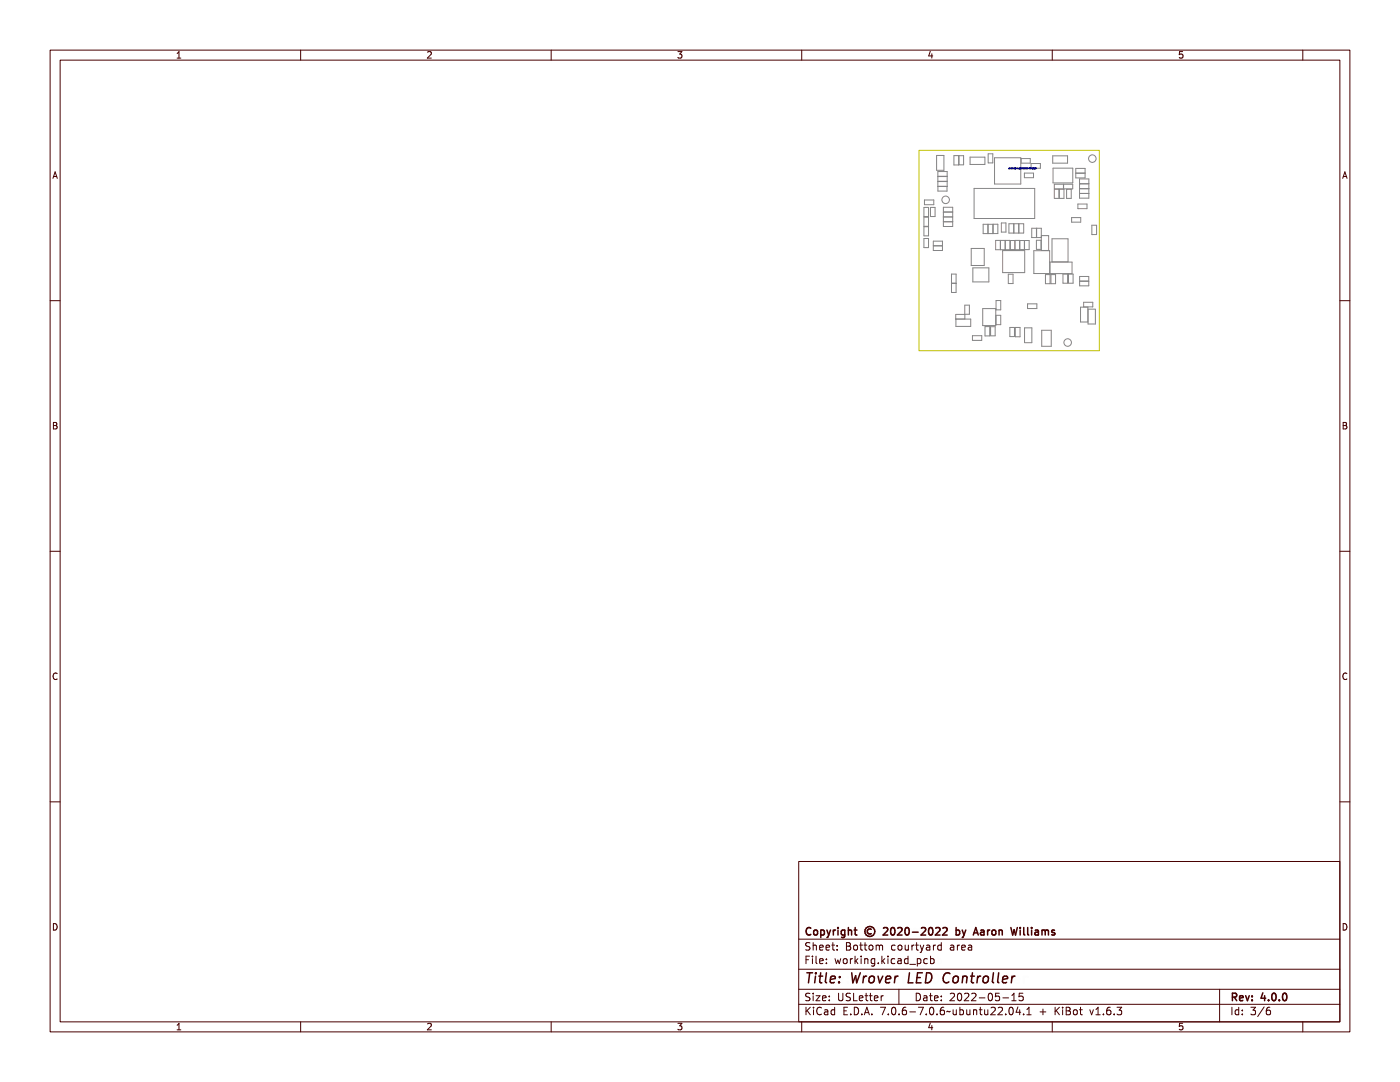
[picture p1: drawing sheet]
<svg xmlns="http://www.w3.org/2000/svg" width="279mm" height="216mm" viewBox="0 0 279 216" stroke-linecap="round" stroke-linejoin="round" font-family="sans-serif">
<defs><g id="words">
<text font-size="2.7" fill="#480000" x="160.4" y="196.2">Title: Wrover LED Controller</text>
<g font-size="2" fill="#480000">
<text x="160.4" y="186.7">Copyright © 2020-2022 by Aaron Williams</text>
<text x="160.4" y="189.7">Sheet: Bottom courtyard area</text>
<text x="160.4" y="192.3">File: working.kicad_pcb</text>
<text x="160.4" y="199.8">Size: USLetter</text>
<text x="160.4" y="202.6">KiCad E.D.A. 7.0.6-7.0.6~ubuntu22.04.1 + KiBot v1.6.3</text>
<text x="182.4" y="199.8">Date: 2022-05-15</text>
<text x="245.4" y="202.6">Id: 3/6</text>
<text x="245.4" y="199.8">Rev: 4.0.0</text>
</g>
<g font-size="1.7" fill="#480000">
<text x="35" y="11.7">1</text>
<text x="85" y="11.7">2</text>
<text x="135" y="11.7">3</text>
<text x="185" y="11.7">4</text>
<text x="235" y="11.7">5</text>
<text x="10.5" y="35.7">A</text>
<text x="267.9" y="35.7">A</text>
<text x="10.5" y="85.6">B</text>
<text x="267.9" y="85.6">B</text>
<text x="10.5" y="135.7">C</text>
<text x="267.9" y="135.7">C</text>
<text x="10.5" y="185.6">D</text>
<text x="267.9" y="185.6">D</text>
<text x="35" y="205.5">1</text>
<text x="85" y="205.5">2</text>
<text x="135" y="205.5">3</text>
<text x="185" y="205.5">4</text>
<text x="235" y="205.5">5</text>
</g>
</g></defs>
<g fill="none" stroke="#848484" stroke-width=".2">
<path d="M184.5 39.9h1.9v.9h-1.9zM186.9 31h1.5v3h-1.5zM187.2 34.2h1.8v1h-1.8zM187.2 35.2h1.8v1h-1.8zM187.2 36.2h1.8v1h-1.8zM187.2 37.2h1.8v.9h-1.8zM190.4 31.1h.9v1.8h-.9zM191.4 31.1h.9v1.8h-.9zM193.6 31.4h3v1.4h-3zM194.4 37.6h12.1v6h-12.1zM197.2 30.7h.9v1.8h-.9zM198.5 31.5h5.2v5.2h-5.2z"/>
<path d="M203.8 31.6h1.8v1h-1.8zM204.4 34.5h1.9v1h-1.9zM205.8 32.6h1.8v1h-1.8zM210.1 31.1h3v1.5h-3zM210.2 33.6h3.9v2.9h-3.9zM210.4 36.8h3.7v.9h-3.7zM210.4 37.8h.9v1.8h-.9zM211.4 37.8h.9v1.8h-.9zM212.2 36.8v.9M212.9 37.8h.9v1.8h-.9zM214.7 33.6h1.9v1.9h-1.9zM214.7 34.5h1.9"/>
<path d="M214.7 34.6h1.9M215.4 37.6h1.9M215.4 35.7h1.9v.9h-1.9zM215.4 36.7h1.9v2.8h-1.9zM215.4 38.6h1.9M184.4 41.4h.9v1.8h-.9zM184.4 43.3h.9v1.9h-.9zM184.4 45.2h.9v1.9h-.9zM184.4 47.6h.9v1.8h-.9zM185.7 41.4h.9v1.8h-.9zM186.3 48.1h1.8v1.9h-1.8zM186.3 49h1.8"/>
<path d="M188.3 43.3h1.8M188.3 41.4h1.8v3.8h-1.8zM188.3 42.3h1.8M188.3 44.2h1.8M189.9 54.7h.9v3.7h-.9zM189.9 56.5h.9M193.8 49.6h2.6v3.4h-2.6zM194.2 53.5h3.2v2.8h-3.2zM196.2 44.8h.9v1.8h-.9zM197.2 44.8h.9v1.8h-.9zM198.2 44.7h.9v1.9h-.9zM198.7 48h2.9v1.8h-2.9z"/>
<path d="M198.8 60h.9v1.8h-.9zM199.6 48v1.8M199.7 48v1.8M199.8 44.5h1v1.8h-1zM200.1 50h4.4v4.4h-4.4zM200.6 48v1.8M201.2 54.7h1v1.9h-1zM201.4 44.6h.9v1.9h-.9zM201.6 48h.9v1.8h-.9zM202.4 44.6h.9v1.9h-.9zM202.6 48h.9v1.8h-.9zM203.4 44.6h.9v1.9h-.9z"/>
<path d="M203.5 48h1.9v1.8h-1.9M204.4 48v1.8M204.5 48v1.8M206.3 50h3.2v4.6h-3.2zM206.8 47.9h1v1.9h-1zM206.8 45.5v1.9M207.8 47h1.5v3h-1.5v-4.5h-1.9v1.9h1.9M208.6 54.8h1v1.8h-1zM209.5 52.3h4.5v2.3h-4.5zM209.7 54.8h1v1.8h-1zM209.9 47.6h3.2v4.6h-3.2zM212.1 54.7h1v1.8h-1z"/>
<path d="M213.2 54.7h1v1.8h-1zM213.9 43.4h1.8v.9h-1.8zM215.1 40.7h1.8v.9h-1.8zM215.5 55.2h1.8v1.8h-1.8zM215.5 56.1h1.8M217.9 44.9h.9v1.9h-.9zM192.6 63.7l-.1-2.8h1v1.8h-2.8v1h3v1.4h-2.9v-1.4M194.1 67h1.8v.9h-1.8zM196.1 61.6h2.6v3.4h-2.6zM196.6 65.2h.9v1.8h-.9zM197.7 65.2h.9v1.8h-.9zM198.8 62.9h.9v1.9h-.9z"/>
<path d="M201.5 65.3h1v1.9h-1zM202.6 65.3h1v1.9h-1zM204.5 65.4h1.4v3h-1.4zM205.1 60.6h1.8v1h-1.8zM207.9 65.9h1.9v3.2h-1.9zM215.6 61.3h1.5v3h-1.5zM216.3 60.3h1.8v.9h-1.8zM217.1 61.7h1.5v3h-1.5z"/>
<circle cx="188.7" cy="39.9" r=".75"/>
<circle cx="218" cy="31.7" r=".75"/>
<circle cx="213.1" cy="68.4" r=".75"/>
</g>
<path d="M183.4 30h36v40h-36z" fill="none" stroke="#c2c200" stroke-width=".2"/>
<g fill="none" stroke="#000084" stroke-width=".2">
<path d="M201.3 33.6v.1zM201.3 33.6v.1M201.3 33.7h.1M201.4 33.5v.2M201.4 33.7h.1M201.4 33.6h.1M201.4 33.6v.1M201.5 33.6v.1zM201.5 33.6h-.1M201.5 33.6h.1M201.5 33.7h.1M201.5 33.6l.1 .1z"/>
<path d="M201.6 33.7h-.1M201.6 33.6h.1M201.6 33.6v.1M201.7 33.6h.1M201.7 33.6v.1M201.8 33.6v.1zM201.8 33.5h.1M201.8 33.6h.1M201.8 33.7h.1M201.8 33.6v.1M201.9 33.6v.1zM201.9 33.6h.1"/>
<path d="M201.9 33.6v.1M201.9 33.7h.1M202 33.5v.2zM202 33.6h.1M202 33.7h.1M202.1 33.6h.1M202.1 33.6l-.1 .1M202.1 33.5v.2zM202.1 33.6v.1M202.3 33.5v.2zM202.3 33.6v.1M202.3 33.6h.1"/>
<path d="M202.3 33.7h.1M202.4 33.6h.1M202.4 33.6v.1zM202.4 33.5l-.1 .2M202.5 33.5v.2zM202.5 33.6v.1M202.5 33.6h.1M202.5 33.5v.2M202.6 33.5v.2zM202.6 33.6v.1M202.6 33.7h.1M202.6 33.6h.1"/>
<path d="M202.7 33.5h.1M202.7 33.5v.2M202.7 33.6h.1M202.8 33.6h.1M202.8 33.6v.1M202.8 33.5v.2zM202.9 33.7h.1M202.9 33.5v.2l.1-.2M203 33.7h.1M203 33.7l.1-.2v.2M203.1 33.6h.1M203.2 33.5v.2z"/>
<path d="M203.3 33.7h.1M203.3 33.6v.1M203.3 33.6h.1M203.4 33.6h.1M203.4 33.6v.1M203.5 33.6v.1zM203.5 33.6v.1M203.6 33.7h.1M203.6 33.6h.1M203.6 33.5v.2zM203.6 33.6v.1M203.7 33.5h.1"/>
<path d="M203.7 33.5v.2M203.7 33.6h.1M203.7 33.6v.1M203.7 33.7h.1M203.8 33.6h.1M203.8 33.7h.1M203.8 33.6v.1zM203.9 33.6h.1M203.9 33.7h.1M203.9 33.6v.1M203.9 33.5v.1M204 33.5v.2z"/>
<path d="M204 33.5v.2M204 33.5h-.1M204 33.7h.1M204.1 33.6h.1M204.2 33.5v.2M204.2 33.7h.1M204.2 33.6h.1M204.2 33.6v.1M204.3 33.6h.1M204.3 33.7h.1M204.3 33.6v.1zM204.3 33.5h.1"/>
<path d="M204.3 33.6v.1M204.4 33.7h.1M204.4 33.6h.1M204.4 33.6v.1zM204.4 33.5v.2M204.5 33.6v.1M204.5 33.7h.1M204.5 33.6h.1M204.5 33.6v.1zM204.6 33.6h.1M204.6 33.6v.1M204.7 33.7h.1"/>
<path d="M204.7 33.6h.1M204.7 33.6v.1M204.8 33.5l-.1 .2M204.8 33.6h.1M204.8 33.7h.1M204.9 33.7h.1M204.9 33.6h.1M204.9 33.6v.1M204.9 33.5l.1 .2zM205 33.5v.2zM205 33.6v.1M205 33.6h.1"/>
<path d="M205 33.7h.1M205.1 33.5v.2zM205.1 33.6h.1M205.1 33.6v.1M205.1 33.7l.1-.2v.2M205.4 33.6h.1M205.4 33.6v.1zM205.4 33.5h.1M205.4 33.6l-.1 .1h.2v-.1M205.5 33.6h.1M205.5 33.5v.1M205.5 33.5h.1"/>
<path d="M205.5 33.6v.1zM205.6 33.5v.2zM205.6 33.6h.1M205.6 33.5v.1M205.6 33.6v.1M205.6 33.7h.1M205.6 33.5h.1M205.7 33.6l-.1 .1M205.7 33.5v.1M205.7 33.6h.1M205.7 33.5v.2zM205.7 33.6v.1"/>
<path d="M205.7 33.5h.1M205.8 33.6h.1M205.9 33.7h.1M205.9 33.6h.1M205.9 33.5v.2M206.1 33.6h.1M206 33.6v.1M206 33.6h.1M206.1 33.5v.2M206.2 33.6h.1M206.1 33.7h.1M206.1 33.6v.1"/>
<path d="M206.2 33.6v.1M206.2 33.5h.1M206.2 33.5v.2M206.3 33.6h.1M206.4 33.6h.1M206.3 33.6v.1M206.4 33.6v.1M206.5 33.6h.1M206.4 33.7h.1M206.5 33.6v.1zM206.5 33.6v.1M206.5 33.7h.1"/>
<path d="M206.7 33.6h.1M206.6 33.6v.1M206.6 33.6h.1M206.6 33.7h.1M206.7 33.6l.1 .1zM206.7 33.6v.1M206.7 33.7h.1M206.7 33.5h.1M206.8 33.6l-.1 .1M206.8 33.5v.1M206.8 33.6h.1"/>
<circle cx="201.4" cy="33.6" r=".05"/>
<circle cx="201.4" cy="33.6" r=".03"/>
<circle cx="201.5" cy="33.6" r=".03"/>
<circle cx="202.4" cy="33.6" r=".06"/>
<circle cx="202.4" cy="33.6" r=".01"/>
<circle cx="203.5" cy="33.6" r=".02"/>
<circle cx="203.8" cy="33.6" r=".03"/>
<circle cx="206.7" cy="33.6" r=".03"/>
</g>
<g fill="none" stroke="#480000" stroke-width=".2">
<path d="M10 10h259.4v195.9h-259.4zM12 12h255.4v191.9h-255.4zM60 10v2M110 10v2M160 10v2M210 10v2M260 10v2M10 60h2M267.4 60h2M10 110h2M267.4 110h2M10 160h2"/>
<path d="M267.4 160h2M159.4 171.9h108v32h-108zM159.4 187.4h108M159.4 193.4h108M159.4 197.4h108M160.6 190.9h.9v.2h-.7v.4h.6v.2h-.6v.6h-.2zM160.7 188.3l.5-.1h.2v.2a.31 .31 0 0 0-.5-.1 .31 .31 0 0 0 0 .5 .5 .5 0 0 1 .6 .6 .5 .5 0 0 1-.8 .2l-.1-.2a.34 .34 0 0 0 .4 .1 .34 .34 0 0 0 .1-.5 .47 .47 0 0 1-.5-.2 .47 .47 0 0 1 .1-.5zM160.7 198.4l.5-.1h.2v.2a.31 .31 0 0 0-.5-.1 .31 .31 0 0 0 0 .5 .5 .5 0 0 1 .6 .6 .5 .5 0 0 1-.8 .2l-.1-.2a.34 .34 0 0 0 .4 .1 .34 .34 0 0 0 .1-.5 .47 .47 0 0 1-.5-.2 .47 .47 0 0 1 .1-.5zM161.8 188.1h.2v.6a.35 .35 0 0 1 .4-.1 .35 .35 0 0 1 .2 .4v.6h-.2v-.8h-.4v.8h-.2zM161.9 191.3h.4v.9h.4v.1h-.9v-.1h.3v-.8h-.2zM161.9 198.7h.4v.9h.4v.1h-.9v-.1h.3v-.8h-.2zM162.1 190.8h.2v.3h-.2z"/>
<path d="M162.1 198.2h.2v.3h-.2zM163 190.8h.4v1.3l.4 .1v.1l-.5-.1v-1.2h-.3zM163 198.7h.8l-.6 .9h.6v.1h-.8l.6-.9h-.6zM163.1 188.7l.1-.1a.49 .49 0 0 1 .5 0 .49 .49 0 0 1 .2 .5h-.8a.42 .42 0 0 0 .3 .4 .42 .42 0 0 0 .4-.1 .47 .47 0 0 1-.4 .3 .47 .47 0 0 1-.4-.3zM163.2 188.8l.4-.1 .1 .3h-.6zM164.3 188.7l.1-.1a.49 .49 0 0 1 .5 0 .49 .49 0 0 1 .2 .5h-.8a.42 .42 0 0 0 .3 .4 .42 .42 0 0 0 .5-.1 .47 .47 0 0 1-.5 .3 .47 .47 0 0 1-.4-.3zM164.3 191.4l.1-.1a.49 .49 0 0 1 .5 0 .49 .49 0 0 1 .2 .5h-.8a.42 .42 0 0 0 .3 .4 .42 .42 0 0 0 .5-.1 .47 .47 0 0 1-.5 .3 .47 .47 0 0 1-.4-.3zM164.3 198.8l.1-.1a.49 .49 0 0 1 .5 0 .49 .49 0 0 1 .2 .5h-.8a.42 .42 0 0 0 .3 .4 .42 .42 0 0 0 .5-.1 .47 .47 0 0 1-.5 .3 .47 .47 0 0 1-.4-.3zM164.4 188.8l.4-.1 .1 .3h-.6zM164.4 191.5l.4-.1 .1 .3h-.6zM164.4 198.9l.4-.1 .1 .3h-.6zM165.6 188.2h.2v.4h.4v.1h-.4v.7l.4 .1v.1h-.4l-.1-.1-.1-.8h-.3v-.1h.3z"/>
<path d="M165.7 191.3h.2v.3h-.2zM165.7 192.1h.2v.2h-.2zM165.7 198.7h.2v.3h-.2zM165.7 199.5h.2v.2h-.2zM166.9 188.6h.2v.3h-.2zM166.9 189.4h.2v.2h-.2zM167.6 191.3h.2l.2 .8 .1-.5h.2l.2 .5 .1-.8h.2l-.2 1h-.2l-.2-.6-.2 .6h-.1zM167.8 198.3h.2v1a.27 .27 0 0 0 .2 .3 .27 .27 0 0 0 .3-.3v-1h.2v.9a.47 .47 0 0 1-.5 .6 .47 .47 0 0 1-.4-.6zM169 188.2h.4a.35 .35 0 0 1 .5 .2 .35 .35 0 0 1-.3 .5 .41 .41 0 0 1 .3 .5 .41 .41 0 0 1-.5 .2h-.4zM169.1 198.4l.5-.1h.2v.2a.31 .31 0 0 0-.4-.1 .31 .31 0 0 0-.1 .5 .5 .5 0 0 1 .6 .6 .5 .5 0 0 1-.8 .2l-.1-.2a.34 .34 0 0 0 .5 .1 .34 .34 0 0 0 .1-.5 .47 .47 0 0 1-.6-.2 .47 .47 0 0 1 .1-.5zM169.2 189h.2a.27 .27 0 0 1 .3 .2 .27 .27 0 0 1-.3 .3h-.2zM169.2 188.4h.2a.23 .23 0 0 1 .3 .2 .23 .23 0 0 1-.3 .2h-.2z"/>
<path d="M169.2 191.5l.1-.1a.39 .39 0 0 1 .4 .4 .39 .39 0 0 1-.4 .4l-.1-.2zM170.2 198.3h.2v1.3h.7v.1h-.9zM170.4 191.3h.2v.2v-.1a.29 .29 0 0 1 .3-.2 .29 .29 0 0 1 .3 .3 .37 .37 0 0 0-.5-.1 .37 .37 0 0 0-.1 .4v.5h-.2zM170.4 188.8l.1-.1a.39 .39 0 0 1 .4 .4 .39 .39 0 0 1-.4 .4l-.1-.2zM171.5 190.8h.1v.9l.5-.4h.2l-.4 .4 .5 .6h-.2l-.4-.5-.2 .1v.4h-.1zM171.5 198.8l.2-.1a.49 .49 0 0 1 .5 0 .49 .49 0 0 1 .1 .5h-.8a.42 .42 0 0 0 .3 .4 .42 .42 0 0 0 .5-.1 .47 .47 0 0 1-.5 .3 .47 .47 0 0 1-.4-.3zM171.6 198.9l.4-.1 .1 .3h-.6zM171.6 188.2h.2v.4h.4v.1h-.4v.7l.4 .1v.1h-.4l-.1-.1-.1-.8h-.2v-.1h.2zM172.7 191.3h.4v.9h.4v.1h-.9v-.1h.4v-.8h-.3zM172.9 188.2h.1v.4h.4v.1h-.4v.7l.4 .1v.1h-.4l-.1-.1v-.8h-.3v-.1h.3zM172.9 198.3h.1v.4h.4v.1h-.4v.7l.4 .1v.1h-.4l-.1-.1v-.8h-.3v-.1h.3zM173 190.8h.1v.3h-.1z"/>
<path d="M173.8 191.3h.2v.1a.35 .35 0 0 1 .4-.1 .35 .35 0 0 1 .3 .4v.6h-.2l-.1-.8h-.3l-.1 .8h-.2zM174 188.8l.1-.1a.39 .39 0 0 1 .4 .4 .39 .39 0 0 1-.4 .4l-.1-.2zM174.1 198.3h.1v.4h.4v.1h-.4v.7l.4 .1v.1h-.4l-.1-.1v-.8h-.3v-.1h.3zM174.9 188.6l.6 .1 .3-.1 .1 1h-.1l-.1-.9-.2 .1v.8h-.1l-.2-.9-.1 .9h-.2zM175.1 191.4l.3-.2 .3 .2v-.1h.2v1a.53 .53 0 0 1-.8 .4v-.2a.36 .36 0 0 0 .4 .1 .36 .36 0 0 0 .2-.4l-.1 .1a.47 .47 0 0 1-.6-.1 .47 .47 0 0 1 0-.6zM175.1 198.8l.2-.1a.49 .49 0 0 1 .5 0 .49 .49 0 0 1 .1 .5h-.8a.42 .42 0 0 0 .3 .4 .42 .42 0 0 0 .5-.1 .47 .47 0 0 1-.4 .3 .47 .47 0 0 1-.5-.3zM175.2 191.5l.1-.1a.39 .39 0 0 1 .4 .4 .39 .39 0 0 1-.4 .4l-.1-.2zM175.3 198.9l.3-.1 .1 .3h-.5zM176.4 198.7h.2v.2v-.1a.29 .29 0 0 1 .3-.2 .29 .29 0 0 1 .3 .3 .37 .37 0 0 0-.4-.1 .37 .37 0 0 0-.2 .4v.5h-.2zM176.5 192.1h.3v.2h-.3zM177.5 190.8h.2v.9l.4-.4h.3l-.5 .4 .5 .6h-.2l-.4-.5-.1 .1v.4h-.2zM177.6 188.7a.39 .39 0 0 1 .4-.2 .39 .39 0 0 1 .3 .3 .4 .4 0 0 0-.6 0 .4 .4 0 0 0 0 .6 .4 .4 0 0 0 .6 0 .45 .45 0 0 1-.6 .3 .45 .45 0 0 1-.3-.6z"/>
<path d="M178.7 191.3h.5v.9h.3v.1h-.9v-.1h.4v-.8h-.3zM178.8 188.8l.1-.1a.39 .39 0 0 1 .4 .4 .39 .39 0 0 1-.4 .4l-.1-.2zM179 190.8h.2v.3h-.2zM179.4 197.4v3M179.8 188.6h.2v.8l.2 .1 .3-.2v-.7h.2v1h-.2v-.1a.35 .35 0 0 1-.4 .2 .35 .35 0 0 1-.3-.5zM180 191.4a.39 .39 0 0 1 .4-.2 .39 .39 0 0 1 .3 .3 .4 .4 0 0 0-.6 0 .4 .4 0 0 0 0 .6 .4 .4 0 0 0 .6 0 .45 .45 0 0 1-.6 .3 .45 .45 0 0 1-.3-.6zM181.1 191.3l.2-.1a.43 .43 0 0 1 .6 .5v.6h-.2v-.1a.38 .38 0 0 1-.5 .2 .38 .38 0 0 1-.2-.5 .38 .38 0 0 1 .5-.2h.2a.35 .35 0 0 0-.3-.4 .35 .35 0 0 0-.3 .2zM181.2 188.6h.2v.2v-.1a.29 .29 0 0 1 .4-.2 .29 .29 0 0 1 .2 .3 .37 .37 0 0 0-.4-.1 .37 .37 0 0 0-.2 .4v.5h-.2zM181.2 191.9l.5-.1a.31 .31 0 0 1-.1 .4 .31 .31 0 0 1-.4-.1zM182.3 191.4l.3-.2 .3 .2v-.6h.2v1.5h-.2v-.1a.42 .42 0 0 1-.5 .1 .42 .42 0 0 1-.2-.5zM182.4 191.5l.1-.1a.4 .4 0 0 1 .4 .4 .4 .4 0 0 1-.4 .4l-.1-.2zM182.5 188.2h.2v.4h.4v.1h-.4v.7l.4 .1v.1h-.4l-.2-.1v-.8h-.3v-.1h.3z"/>
<path d="M182.5 198.3a.76 .76 0 0 1 1 .7 .76 .76 0 0 1-1 .7zM182.7 198.5a.57 .57 0 0 1 .6 .5 .57 .57 0 0 1-.6 .6zM183.3 192.7l1.2 .1zM183.4 188.6h.2l.3 .8 .3-.8h.2l-.3 .7a.68 .68 0 0 1-.7 .8l.4-.5zM183.8 198.7l.3-.1a.43 .43 0 0 1 .5 .5v.6h-.1v-.1a.38 .38 0 0 1-.5 .2 .38 .38 0 0 1-.2-.5 .38 .38 0 0 1 .4-.2h.3a.35 .35 0 0 0-.3-.4 .35 .35 0 0 0-.4 .2zM184 199.3l.5-.1a.31 .31 0 0 1-.2 .4 .31 .31 0 0 1-.4-.1zM184.6 191.3h.2v.1a.53 .53 0 0 1 .8 .3 .53 .53 0 0 1-.6 .7l-.2-.2v.6h-.2zM184.7 188.6l.3-.1a.43 .43 0 0 1 .5 .5v.6h-.2v-.1a.38 .38 0 0 1-.5 .2 .38 .38 0 0 1-.2-.5 .38 .38 0 0 1 .5-.2h.2a.35 .35 0 0 0-.2-.4 .35 .35 0 0 0-.4 .2zM184.8 189.2l.5-.1a.31 .31 0 0 1-.1 .4 .31 .31 0 0 1-.4-.1zM184.9 191.5l.1-.1a.4 .4 0 0 1 .4 .4 .4 .4 0 0 1-.4 .4l-.2-.2zM185.2 198.3h.2v.4h.4v.1h-.4v.7l.4 .1v.1h-.4l-.2-.1v-.8h-.3v-.1h.3zM186 191.4a.39 .39 0 0 1 .4-.2 .39 .39 0 0 1 .3 .3 .4 .4 0 0 0-.5 0 .4 .4 0 0 0 0 .6 .4 .4 0 0 0 .5 0 .45 .45 0 0 1-.6 .3 .45 .45 0 0 1-.2-.6z"/>
<path d="M186 188.6h.2v.2l.1-.1a.29 .29 0 0 1 .3-.2 .29 .29 0 0 1 .2 .3 .37 .37 0 0 0-.4-.1 .37 .37 0 0 0-.2 .4v.5h-.2zM186.3 198.8l.1-.1a.49 .49 0 0 1 .5 0 .49 .49 0 0 1 .2 .5h-.8a.42 .42 0 0 0 .3 .4 .42 .42 0 0 0 .5-.1 .47 .47 0 0 1-.5 .3 .47 .47 0 0 1-.4-.3zM186.4 198.9l.4-.1 .1 .3h-.6zM187.1 190.8h.1v.6a.53 .53 0 0 1 .8 .3 .53 .53 0 0 1-.6 .7l-.2-.2v.1h-.1zM187.1 188.7l.3-.2 .3 .2v-.6h.2v1.5h-.2v-.1a.42 .42 0 0 1-.5 .1 .42 .42 0 0 1-.2-.5zM187.2 188.8l.1-.1a.4 .4 0 0 1 .4 .4 .4 .4 0 0 1-.4 .4l-.1-.2zM187.3 191.5l.1-.1a.4 .4 0 0 1 .4 .4 .4 .4 0 0 1-.4 .4l-.1-.2zM187.7 198.7h.2v.3h-.2zM187.7 199.5h.2v.2h-.2zM189.5 188.6l.3-.1a.43 .43 0 0 1 .5 .5v.6h-.2v-.1a.38 .38 0 0 1-.5 .2 .38 .38 0 0 1-.2-.5 .38 .38 0 0 1 .5-.2h.2a.35 .35 0 0 0-.2-.4 .35 .35 0 0 0-.4 .2zM189.7 189.2l.4-.1a.31 .31 0 0 1-.1 .4 .31 .31 0 0 1-.4-.1zM189.8 198.4a.53 .53 0 0 1 .8 .1 .53 .53 0 0 1-.3 .7l-.3 .4h.7v.1h-.9l.3-.5a.4 .4 0 0 0 .3-.4 .4 .4 0 0 0-.3-.4l-.3 .2z"/>
<path d="M190.8 188.6h.2v.2l.1-.1a.29 .29 0 0 1 .3-.2 .29 .29 0 0 1 .2 .3 .37 .37 0 0 0-.4-.1 .37 .37 0 0 0-.2 .4v.5h-.2zM191.1 198.5a.57 .57 0 0 1 .7 0 .57 .57 0 0 1 .1 .8 .5 .5 0 0 1-.6 .5 .5 .5 0 0 1-.3-.8zM191.3 198.5a.61 .61 0 0 1 .3 1l-.1 .1a.61 .61 0 0 1-.3-1zM191.9 188.7l.2-.1a.49 .49 0 0 1 .5 0 .49 .49 0 0 1 .2 .5h-.8a.42 .42 0 0 0 .3 .4 .42 .42 0 0 0 .4-.1 .47 .47 0 0 1-.4 .3 .47 .47 0 0 1-.4-.3zM192.1 188.8l.3-.1 .2 .3h-.6zM192.2 198.4a.53 .53 0 0 1 .8 .1 .53 .53 0 0 1-.3 .7l-.3 .4h.7v.1h-.9l.3-.5a.4 .4 0 0 0 .3-.4 .4 .4 0 0 0-.3-.4l-.3 .2zM193.1 188.6l.3-.1a.43 .43 0 0 1 .5 .5v.6h-.2v-.1a.38 .38 0 0 1-.4 .2 .38 .38 0 0 1-.3-.5 .38 .38 0 0 1 .5-.2h.2a.35 .35 0 0 0-.2-.4 .35 .35 0 0 0-.4 .2zM193.3 189.2l.4-.1a.31 .31 0 0 1-.1 .4 .31 .31 0 0 1-.4-.1zM193.4 198.4a.53 .53 0 0 1 .8 .1 .53 .53 0 0 1-.3 .7l-.3 .4h.7v.1h-.9l.3-.5a.4 .4 0 0 0 .3-.4 .4 .4 0 0 0-.3-.4l-.3 .2zM194.8 199.1h.5v.2h-.5zM195.9 198.5a.57 .57 0 0 1 .7 0 .57 .57 0 0 1 .1 .8 .5 .5 0 0 1-.6 .5 .5 .5 0 0 1-.3-.8zM196.1 198.5a.61 .61 0 0 1 .3 1v.1a.61 .61 0 0 1-.4-1z"/>
<path d="M197 198.3h.8v.2h-.6v.3a.53 .53 0 0 1 .7 .7 .53 .53 0 0 1-.9 .2v-.2a.38 .38 0 0 0 .5 .1 .38 .38 0 0 0 .1-.5 .38 .38 0 0 0-.6-.1zM198.4 199.1h.5v.2h-.5zM199.5 198.4l.5-.1v1.3h.3v.1h-.8v-.1h.3v-1.1h-.3zM200.7 198.3h.7v.2h-.6v.3a.53 .53 0 0 1 .7 .7 .53 .53 0 0 1-.9 .2v-.2a.38 .38 0 0 0 .5 .1 .38 .38 0 0 0 .1-.5 .38 .38 0 0 0-.5-.1zM201.9 199.7h.9M202.1 198.5l.3-.3v1.5M204.1 198.2h-.7v.7l.2-.1h.5l.1 .2-.1 .5-.2 .2-.5-.2M243.4 197.4v6.5M60 203.9v2M110 203.9v2M159.4 200.4h108M160 203.9v2"/>
<path d="M160.5 201.1h.2v.6l.6-.6h.3l-.6 .6 .6 .8h-.2l-.5-.7-.2 .2v.5h-.2zM161.9 201.5h.4v.9h.4v.1h-.9v-.1h.3v-.8h-.2zM162.1 201h.2v.3h-.2zM163.1 201.3a.4 .4 0 0 1 .4-.3 .4 .4 0 0 1 .4 .3 .56 .56 0 0 0-.8 .4 .56 .56 0 0 0 .5 .7l.3-.1a.43 .43 0 0 1-.5 .3 .43 .43 0 0 1-.4-.4v-.6zM164.2 201.5l.3-.1a.43 .43 0 0 1 .5 .5v.6h-.1v-.1a.38 .38 0 0 1-.5 .2 .38 .38 0 0 1-.2-.5 .38 .38 0 0 1 .4-.2h.3a.35 .35 0 0 0-.3-.4 .35 .35 0 0 0-.4 .2zM164.4 202.1l.5-.1a.31 .31 0 0 1-.2 .4 .31 .31 0 0 1-.4-.1zM165.4 201.6l.4-.2 .2 .2v-.6h.2v1.5h-.2v-.1a.42 .42 0 0 1-.5 .1 .42 .42 0 0 1-.2-.5zM165.6 201.7l.1-.1a.4 .4 0 0 1 .3 .4 .4 .4 0 0 1-.3 .4l-.2-.2zM167.8 201.1h.9v.2h-.7v.4h.6v.2h-.6v.5h.7v.1h-.9zM169.3 202.3h.2v.2h-.2zM170.2 201.1a.76 .76 0 0 1 .9 .7 .76 .76 0 0 1-.9 .7zM170.4 201.3a.57 .57 0 0 1 .5 .5 .57 .57 0 0 1-.5 .6z"/>
<path d="M171.7 202.3h.3v.2h-.3zM172.9 201.1h.3l.4 1.4h-.2l-.1-.3h-.5l-.1 .3h-.2zM173 201.3l.2 .7h-.4zM174.1 202.3h.3v.2h-.3zM176.2 201.1h.9l-.5 1.4h-.2l.5-1.2h-.7zM177.7 202.3h.3v.2h-.3zM178.7 201.3a.57 .57 0 0 1 .7 0 .57 .57 0 0 1 .1 .8 .5 .5 0 0 1-.6 .5 .5 .5 0 0 1-.3-.8zM178.9 201.3a.61 .61 0 0 1 .4 1l-.1 .1a.61 .61 0 0 1-.4-1zM180.1 202.3h.3v.2h-.3zM181.1 201.3a.38 .38 0 0 1 .4-.3 .38 .38 0 0 1 .3 .3 .43 .43 0 0 0-.5 0 .43 .43 0 0 0-.1 .5 .46 .46 0 0 1 .7 .1 .46 .46 0 0 1-.2 .6 .46 .46 0 0 1-.7-.2zM182.4 201.9h.5v.2h-.5zM183.4 201.1h.9l-.5 1.4h-.2l.5-1.2h-.7z"/>
<path d="M184.9 202.3h.3v.2h-.3zM185.9 201.3a.57 .57 0 0 1 .8 0 .57 .57 0 0 1 0 .8 .5 .5 0 0 1-.6 .5 .5 .5 0 0 1-.3-.8zM186.1 201.3a.61 .61 0 0 1 .4 1l-.1 .1a.61 .61 0 0 1-.3-1zM187.3 202.3h.3v.2h-.3zM188.3 201.3a.38 .38 0 0 1 .4-.3 .38 .38 0 0 1 .3 .3 .43 .43 0 0 0-.5 0 .43 .43 0 0 0-.1 .5 .46 .46 0 0 1 .7 .1 .46 .46 0 0 1-.2 .6 .46 .46 0 0 1-.6-.2zM189.4 201.9l1-.1a.48 .48 0 0 1-.8 .1l-.2 .2zM190.7 201.5h.1l.1 .8 .2 .1 .2-.2v-.7h.2v1h-.2v-.1a.35 .35 0 0 1-.4 .2 .35 .35 0 0 1-.2-.5zM191.9 201h.2v.6a.53 .53 0 0 1 .7 .3 .53 .53 0 0 1-.6 .7l-.1-.2v.1h-.2zM192.1 201.7l.1-.1a.4 .4 0 0 1 .4 .4 .4 .4 0 0 1-.4 .4l-.1-.2zM193.1 201.5h.2v.8l.2 .1 .2-.2v-.7h.2v1h-.2v-.1a.35 .35 0 0 1-.4 .2 .35 .35 0 0 1-.2-.5zM194.3 201.5h.2v.1a.35 .35 0 0 1 .4-.1 .35 .35 0 0 1 .2 .4v.6h-.2v-.8h-.4v.8h-.2zM195.7 201.1h.2v.4h.4v.1h-.4v.7l.4 .1v.1h-.4l-.2-.1v-.8h-.3v-.1h.3z"/>
<path d="M196.7 201.5h.2v.8l.2 .1 .2-.2v-.7h.2v1h-.2v-.1a.35 .35 0 0 1-.4 .2 .35 .35 0 0 1-.2-.5zM197.9 201.2a.53 .53 0 0 1 .8 .1 .53 .53 0 0 1-.3 .7l-.3 .4h.6v.1h-.9l.4-.5a.4 .4 0 0 0 .3-.4 .4 .4 0 0 0-.3-.4l-.3 .2zM199.1 201.2a.53 .53 0 0 1 .8 .1 .53 .53 0 0 1-.3 .7l-.3 .4h.6v.1h-.9l.4-.5a.4 .4 0 0 0 .3-.4 .4 .4 0 0 0-.3-.4l-.3 .2zM200.6 202.3h.2v.2h-.2zM201.6 201.3a.57 .57 0 0 1 .7 0 .57 .57 0 0 1 .1 .8 .5 .5 0 0 1-.7 .5 .5 .5 0 0 1-.3-.8zM201.8 201.3a.61 .61 0 0 1 .3 1l-.1 .1a.61 .61 0 0 1-.3-1zM203.2 201.1h.2v.9h.2v.2h-.2v.3h-.2v-.3h-.6zM203.2 201.3v.7h-.4zM204.2 202.3h.2v.2h-.2zM205.2 201.2l.5-.1v1.3h.3v.1h-.8v-.1h.3v-1.1h-.3zM207.8 201.4h.2v.4h.4v.2h-.4v.4h-.2v-.4h-.4v-.2h.4zM209.9 201.1h.2v.6l.6-.6h.2l-.6 .6 .6 .8h-.2l-.5-.7-.1 .2v.5h-.2z"/>
<path d="M210 203.9v2M211.2 201.5h.4v.9h.4v.1h-.9v-.1h.4v-.8h-.3zM211.5 201h.1v.3h-.1zM212.3 201.1h.4a.35 .35 0 0 1 .5 .2 .35 .35 0 0 1-.3 .5 .41 .41 0 0 1 .3 .5 .41 .41 0 0 1-.5 .2h-.4zM212.5 201.9h.2a.27 .27 0 0 1 .3 .2 .27 .27 0 0 1-.3 .3h-.2zM212.5 201.3h.2a.23 .23 0 0 1 .3 .2 .23 .23 0 0 1-.3 .2h-.2zM213.7 201.7l.1-.1a.39 .39 0 0 1 .4 .4 .39 .39 0 0 1-.4 .4l-.1-.2zM215 201.1h.1v.4h.4v.1h-.4l.1 .7 .3 .1v.1h-.3l-.2-.1v-.8h-.3v-.1h.3zM217 201.5h.2l.3 .9 .4-.9h.2l-.4 1h-.3zM218.4 201.2l.5-.1v1.3h.3v.1h-.8v-.1h.3v-1.1h-.3zM219.8 202.3h.3v.2h-.3zM220.8 201.3a.38 .38 0 0 1 .4-.3 .38 .38 0 0 1 .3 .3 .43 .43 0 0 0-.5 0 .43 .43 0 0 0-.1 .5 .46 .46 0 0 1 .7 .1 .46 .46 0 0 1-.2 .6 .46 .46 0 0 1-.7-.2z"/>
<path d="M222.2 202.3h.3v.2h-.3zM223.1 201.1a.46 .46 0 0 1 .6 0 .46 .46 0 0 1 .1 .6l-.1 .1a.47 .47 0 0 1 .2 .7 .47 .47 0 0 1-.7 0l-.1-.2a.35 .35 0 0 0 .5 .1 .35 .35 0 0 0 0-.5l-.3-.1v-.1a.29 .29 0 0 0 .4-.1 .29 .29 0 0 0-.1-.4 .29 .29 0 0 0-.4 .1h-.1zM245.6 201.1h.8v.2h-.3v1.1h.3v.1h-.8v-.1h.3v-1.1h-.3zM246.8 201.6l.3-.2 .3 .2v-.6h.2v1.5h-.2v-.1a.42 .42 0 0 1-.5 .1 .42 .42 0 0 1-.2-.5zM247 201.7l.1-.1a.4 .4 0 0 1 .3 .4 .4 .4 0 0 1-.3 .4l-.2-.2zM248.3 201.5h.2v.3h-.2zM248.3 202.3h.2v.2h-.2zM250.4 201.1a.46 .46 0 0 1 .6 0 .46 .46 0 0 1 .1 .6l-.1 .1a.47 .47 0 0 1 .2 .7 .47 .47 0 0 1-.8 0l-.1-.2a.35 .35 0 0 0 .6 .1 .35 .35 0 0 0 0-.5l-.3-.1v-.1a.29 .29 0 0 0 .4-.1 .29 .29 0 0 0-.1-.4 .29 .29 0 0 0-.4 .1h-.1zM252.3 201.1h.2l-.8 1.6h-.2zM252.9 201.3a.38 .38 0 0 1 .4-.3 .38 .38 0 0 1 .3 .3 .43 .43 0 0 0-.5 0 .43 .43 0 0 0-.2 .5 .46 .46 0 0 1 .7 .1 .46 .46 0 0 1-.2 .6 .46 .46 0 0 1-.6-.2zM260 203.9v2"/>
<circle cx="169.4" cy="191.8" r=".53"/>
<circle cx="170.6" cy="189.1" r=".53"/>
<circle cx="174.2" cy="189.1" r=".53"/>
<circle cx="179" cy="189.1" r=".53"/>
<circle cx="191.4" cy="199" r=".13"/>
<circle cx="196.2" cy="199" r=".13"/>
<circle cx="179.1" cy="201.8" r=".13"/>
<circle cx="181.5" cy="202.1" r=".32"/>
<circle cx="186.3" cy="201.8" r=".13"/>
<circle cx="188.7" cy="202.1" r=".32"/>
<circle cx="201.9" cy="201.8" r=".13"/>
<circle cx="213.9" cy="202" r=".53"/>
<circle cx="221.2" cy="202.1" r=".32"/>
<circle cx="253.3" cy="202.1" r=".32"/>
</g>
<g fill="none" stroke="#480000" stroke-width=".3">
<path d="M160.5 194.3h1.4v.2h-.6v1.7h-.2v-1.7h-.6zM160.7 185.4a.4 .4 0 0 1 .4-.3 .4 .4 0 0 1 .3 .3 .56 .56 0 0 0-.7 .4 .56 .56 0 0 0 .5 .7l.2-.1a.43 .43 0 0 1-.4 .3 .43 .43 0 0 1-.4-.4v-.6zM162 185.8l.1-.1a.39 .39 0 0 1 .4 .4 .39 .39 0 0 1-.4 .4l-.2-.2zM162.3 194.7h.7v1.3h.4v.2h-1.2v-.2h.5v-1.1h-.4zM162.7 194.2h.3v.3h-.3zM163 185.6h.2v.1a.53 .53 0 0 1 .8 .3 .53 .53 0 0 1-.6 .7l-.2-.2v.6h-.2zM163.2 185.8l.1-.1a.4 .4 0 0 1 .4 .4 .4 .4 0 0 1-.4 .4l-.1-.2zM164.1 185.6h.2l.3 .8 .3-.8h.2l-.3 .7a.68 .68 0 0 1-.6 .8l.3-.5zM164.2 194.3h.2v.4h.6v.2h-.6v1l.6 .1v.2a.55 .55 0 0 1-.8-.5v-.8h-.4v-.2h.4zM165.4 194.2h.6l.1 1.6 .1 .2h.4v.2a.54 .54 0 0 1-.8-.5v-1.4h-.4zM165.6 185.6h.1v.2l.1-.1a.29 .29 0 0 1 .3-.2 .29 .29 0 0 1 .2 .3 .37 .37 0 0 0-.4-.1 .37 .37 0 0 0-.2 .4v.5h-.1zM166.7 185.6h.4v.9h.4v.1h-.9v-.1h.3v-.8h-.2z"/>
<path d="M166.9 185.1h.2v.3h-.2zM167.2 194.9a.65 .65 0 0 1 .8-.1 .65 .65 0 0 1 .3 .7h-1.1a.56 .56 0 0 0 .4 .5 .56 .56 0 0 0 .6-.1v.2a.8 .8 0 0 1-1.1-.1 .8 .8 0 0 1 .1-1.1zM167.4 195l.4-.1 .2 .4h-.8zM167.8 185.7l.4-.2 .3 .2v-.1h.1v1a.53 .53 0 0 1-.7 .4v-.2a.36 .36 0 0 0 .4 .1 .36 .36 0 0 0 .2-.4l-.1 .1a.47 .47 0 0 1-.6-.1 .47 .47 0 0 1 0-.6zM168 185.8l.1-.1a.39 .39 0 0 1 .4 .4 .39 .39 0 0 1-.4 .4l-.2-.2zM169 185.1h.2v.6a.35 .35 0 0 1 .4-.1 .35 .35 0 0 1 .2 .4v.6h-.1l-.1-.8h-.3l-.1 .8h-.2zM169.1 194.8h.3v.4h-.3zM169.1 195.8h.3v.4h-.3zM170.4 185.2h.2v.4h.4v.1h-.4v.7l.4 .1v.1h-.4l-.1-.1-.1-.8h-.2v-.1h.2zM171.6 194.3h.3l.2 1.5 .2-1h.3l.2 1 .2-1.5h.2l-.3 1.9h-.2l-.3-1.2-.2 1.2h-.3zM172.8 185.7l.3-.1 .2 .1a.28 .28 0 0 0-.4 0 .28 .28 0 0 0 0 .4 .28 .28 0 0 0 .4 0 .35 .35 0 0 1-.6 .1 .35 .35 0 0 1 .1-.5zM173.7 194.7h.2v.3a.4 .4 0 0 1 .5-.3 .4 .4 0 0 1 .3 .3 .48 .48 0 0 0-.5 0 .48 .48 0 0 0-.3 .5v.7h-.2z"/>
<path d="M175 185.3a.53 .53 0 0 1 .8 .1 .53 .53 0 0 1-.3 .7l-.3 .4h.7v.1h-.9l.3-.5a.4 .4 0 0 0 .4-.4 .4 .4 0 0 0-.4-.4l-.3 .2zM175.4 195.1l.1-.2a.53 .53 0 0 1 .5 .6 .53 .53 0 0 1-.5 .5l-.2-.3zM176.3 185.4a.57 .57 0 0 1 .7 0 .57 .57 0 0 1 .1 .8 .5 .5 0 0 1-.6 .5 .5 .5 0 0 1-.3-.8zM176.5 185.4a.61 .61 0 0 1 .3 1v.1a.61 .61 0 0 1-.4-1zM176.6 194.7h.2l.4 1.3 .5-1.3h.2l-.5 1.5h-.3zM177.4 185.3a.53 .53 0 0 1 .8 .1 .53 .53 0 0 1-.3 .7l-.3 .4h.7v.1h-.9l.3-.5a.4 .4 0 0 0 .4-.4 .4 .4 0 0 0-.4-.4l-.3 .2zM178.4 194.9a.65 .65 0 0 1 .8-.1 .65 .65 0 0 1 .3 .7h-1a.56 .56 0 0 0 .3 .5 .56 .56 0 0 0 .6-.1v.2a.81 .81 0 0 1-1-.1 .81 .81 0 0 1 0-1.1zM178.6 195l.4-.1 .3 .4h-.8zM178.7 185.4a.57 .57 0 0 1 .7 0 .57 .57 0 0 1 .1 .8 .5 .5 0 0 1-.6 .5 .5 .5 0 0 1-.3-.8zM178.9 185.4a.61 .61 0 0 1 .4 1l-.1 .1a.61 .61 0 0 1-.4-1zM180 186h.5v.2h-.5zM180.1 194.7h.3v.3a.4 .4 0 0 1 .4-.3 .4 .4 0 0 1 .4 .3 .48 .48 0 0 0-.6 0 .48 .48 0 0 0-.2 .5v.7h-.3z"/>
<path d="M181 185.3a.53 .53 0 0 1 .8 .1 .53 .53 0 0 1-.3 .7l-.3 .4h.7v.1h-.9l.3-.5a.4 .4 0 0 0 .4-.4 .4 .4 0 0 0-.4-.4l-.3 .2zM182.3 185.4a.57 .57 0 0 1 .8 0 .57 .57 0 0 1 0 .8 .5 .5 0 0 1-.6 .5 .5 .5 0 0 1-.3-.8zM182.5 185.4a.61 .61 0 0 1 .4 1l-.1 .1a.61 .61 0 0 1-.3-1zM183.1 194.3h.3v1.7h.9v.2h-1.2zM183.4 185.3a.53 .53 0 0 1 .8 .1 .53 .53 0 0 1-.3 .7l-.3 .4h.7v.1h-.9l.3-.5a.4 .4 0 0 0 .4-.4 .4 .4 0 0 0-.4-.4l-.3 .2zM184.6 185.3a.53 .53 0 0 1 .8 .1 .53 .53 0 0 1-.3 .7l-.3 .4h.7v.1h-.9l.3-.5a.4 .4 0 0 0 .4-.4 .4 .4 0 0 0-.4-.4l-.3 .2zM184.7 194.3h1.2v.2h-.9v.6h.8v.2h-.8v.7h.9v.2h-1.2zM186.2 194.3a1.01 1.01 0 0 1 1.3 .9 1.01 1.01 0 0 1-1.3 1zM186.5 194.5a.67 .67 0 0 1 .7 .2 .67 .67 0 0 1 0 .8l-.2 .4-.5 .1zM187.1 185.1h.1v.6a.53 .53 0 0 1 .8 .3 .53 .53 0 0 1-.6 .7l-.2-.2v.1h-.1zM187.3 185.8l.1-.1a.4 .4 0 0 1 .4 .4 .4 .4 0 0 1-.4 .4l-.1-.2zM188.2 185.6h.2l.3 .8 .3-.8h.2l-.3 .7a.68 .68 0 0 1-.6 .8l.3-.5z"/>
<path d="M189.7 194.5l.7-.3 .3 .1v.3a.58 .58 0 0 0-.7-.1 .58 .58 0 0 0-.3 .7 .58 .58 0 0 0 .3 .7 .58 .58 0 0 0 .7 0v.2a.88 .88 0 0 1-1.1-.1 .88 .88 0 0 1-.1-1.1zM191 185.2h.2l.4 1.4h-.2l-.1-.3h-.5l-.1 .3h-.2zM191.1 185.4l.2 .7h-.4zM191.4 195.1l.1-.2a.53 .53 0 0 1 .6 .6 .53 .53 0 0 1-.6 .5l-.2-.3zM191.9 185.6l.3-.1a.43 .43 0 0 1 .5 .5v.6h-.2v-.1a.38 .38 0 0 1-.4 .2 .38 .38 0 0 1-.3-.5 .38 .38 0 0 1 .5-.2h.2a.35 .35 0 0 0-.2-.4 .35 .35 0 0 0-.4 .2zM192.1 186.2l.4-.1a.31 .31 0 0 1-.1 .4 .31 .31 0 0 1-.4-.1zM192.7 194.7h.3v.3a.47 .47 0 0 1 .6-.3 .47 .47 0 0 1 .3 .6v.9h-.3v-1.1l-.3-.2-.3 .3v1h-.3zM193.2 185.6h.2v.2l.1-.1a.29 .29 0 0 1 .3-.2 .29 .29 0 0 1 .2 .3 .37 .37 0 0 0-.4-.1 .37 .37 0 0 0-.2 .4v.5h-.2zM194.5 185.8l.1-.1a.39 .39 0 0 1 .4 .4 .39 .39 0 0 1-.4 .4l-.2-.2zM194.7 194.3h.2v.4h.5v.2h-.5v1l.5 .1v.2a.55 .55 0 0 1-.7-.5v-.8h-.4v-.2h.4zM195.5 185.6h.2v.1a.35 .35 0 0 1 .4-.1 .35 .35 0 0 1 .2 .4v.6h-.2v-.8h-.4v.8h-.2zM196.2 194.7h.2v.3a.4 .4 0 0 1 .4-.3 .4 .4 0 0 1 .4 .3 .48 .48 0 0 0-.5 0 .48 .48 0 0 0-.3 .5v.7h-.2z"/>
<path d="M197.7 185.2h.2l.1 1.2 .2-.8h.2l.2 .8 .1-1.2h.2l-.2 1.4h-.2l-.2-.8-.2 .8h-.2zM197.8 195.1l.1-.2a.53 .53 0 0 1 .6 .6 .53 .53 0 0 1-.6 .5l-.1-.3zM199.1 194.2h.6l.1 1.6 .1 .2h.4v.2a.54 .54 0 0 1-.8-.5v-1.4h-.4zM199.1 185.6h.5v.9h.4v.1h-.9v-.1h.3v-.8h-.3zM199.4 185.1h.2v.3h-.2zM200.3 185.1h.4v1.3l.4 .1v.1l-.5-.1-.1-1.2h-.2zM200.7 194.2h.6l.1 1.6 .1 .2h.4v.2a.54 .54 0 0 1-.8-.5v-1.4h-.4zM201.5 185.1h.4v1.3l.4 .1v.1l-.5-.1v-1.2h-.3zM202.5 194.9a.65 .65 0 0 1 .8-.1 .65 .65 0 0 1 .3 .7h-1.1a.56 .56 0 0 0 .4 .5 .56 .56 0 0 0 .6-.1v.2a.81 .81 0 0 1-1.1-.1 .81 .81 0 0 1 .1-1.1zM202.7 195l.4-.1 .2 .4h-.8zM202.8 185.6h.4v.9h.4v.1h-.9v-.1h.3v-.8h-.2zM203 185.1h.2v.3h-.2z"/>
<path d="M203.9 185.6l.3-.1a.43 .43 0 0 1 .5 .5v.6h-.1v-.1a.38 .38 0 0 1-.5 .2 .38 .38 0 0 1-.2-.5 .38 .38 0 0 1 .4-.2h.3a.35 .35 0 0 0-.3-.4 .35 .35 0 0 0-.4 .2zM204.1 186.2l.5-.1a.31 .31 0 0 1-.2 .4 .31 .31 0 0 1-.4-.1zM204.2 194.7h.2v.3a.4 .4 0 0 1 .4-.3 .4 .4 0 0 1 .4 .3 .48 .48 0 0 0-.5 0 .48 .48 0 0 0-.3 .5v.7h-.2zM205 185.6l.6 .1 .3-.1 .1 1h-.1l-.2-.9-.1 .1v.8h-.2l-.1-.9-.1 .9h-.2zM206.4 185.6l.5-.1 .2 .1-.1 .1a.25 .25 0 0 0-.3 0 .25 .25 0 0 0-.1 .2 .38 .38 0 0 1 .5 .3 .38 .38 0 0 1-.4 .5l-.4-.1v-.2a.31 .31 0 0 0 .4 .1 .31 .31 0 0 0 .2-.3 .42 .42 0 0 1-.4-.1 .42 .42 0 0 1-.1-.5zM208 185.6v1M208 185.7l.4-.1 .2 .2M208.6 185.8l.2-.2h.4v1M208.6 185.8v.8M210.5 185.6h-.4l-.2 .2 .1 .2 .5 .1v.4h-.6M245.5 198.3a.73 .73 0 0 1 .9 .2v.3l-.3 .3 .5 .6h-.2l-.3-.4-.2-.2h-.2v.6h-.2zM245.7 198.5h.2a.26 .26 0 0 1 .3 .2 .26 .26 0 0 1-.2 .3h-.3z"/>
<path d="M246.9 198.8l.1-.1a.49 .49 0 0 1 .5 0 .49 .49 0 0 1 .2 .5h-.8a.42 .42 0 0 0 .3 .4 .42 .42 0 0 0 .4-.1 .47 .47 0 0 1-.4 .3 .47 .47 0 0 1-.4-.3zM247 198.9l.3-.1 .2 .3h-.6zM247.9 198.7h.2l.3 .9 .3-.9h.2l-.4 1h-.2zM249.5 198.7h.2v.3h-.2zM249.5 199.5h.2v.2h-.2zM252.1 198.3h.2v.9h.2v.2h-.2v.3h-.2v-.3h-.6zM252.1 198.5v.7h-.4zM253.1 199.5h.2v.2h-.2zM254.1 198.5a.57 .57 0 0 1 .7 0 .57 .57 0 0 1 .1 .8 .5 .5 0 0 1-.6 .5 .5 .5 0 0 1-.3-.8zM254.3 198.5a.61 .61 0 0 1 .3 1l-.1 .1a.61 .61 0 0 1-.3-1zM255.5 199.5h.2v.2h-.2zM256.5 198.5a.57 .57 0 0 1 .7 0 .57 .57 0 0 1 .1 .8 .5 .5 0 0 1-.6 .5 .5 .5 0 0 1-.3-.8z"/>
<path d="M256.7 198.5a.61 .61 0 0 1 .3 1l-.1 .1a.61 .61 0 0 1-.3-1z"/>
<circle cx="162.2" cy="186.1" r=".53"/>
<circle cx="173" cy="185.9" r=".5"/>
<circle cx="173" cy="185.9" r=".6"/>
<circle cx="175.6" cy="195.4" r=".72"/>
<circle cx="176.6" cy="185.9" r=".13"/>
<circle cx="179.1" cy="185.9" r=".13"/>
<circle cx="182.7" cy="185.9" r=".13"/>
<circle cx="191.7" cy="195.4" r=".72"/>
<circle cx="194.7" cy="186.1" r=".53"/>
<circle cx="198.1" cy="195.4" r=".72"/>
<circle cx="254.4" cy="199" r=".13"/>
<circle cx="256.8" cy="199" r=".13"/>
</g>
<use href="#words"/>
</svg>
